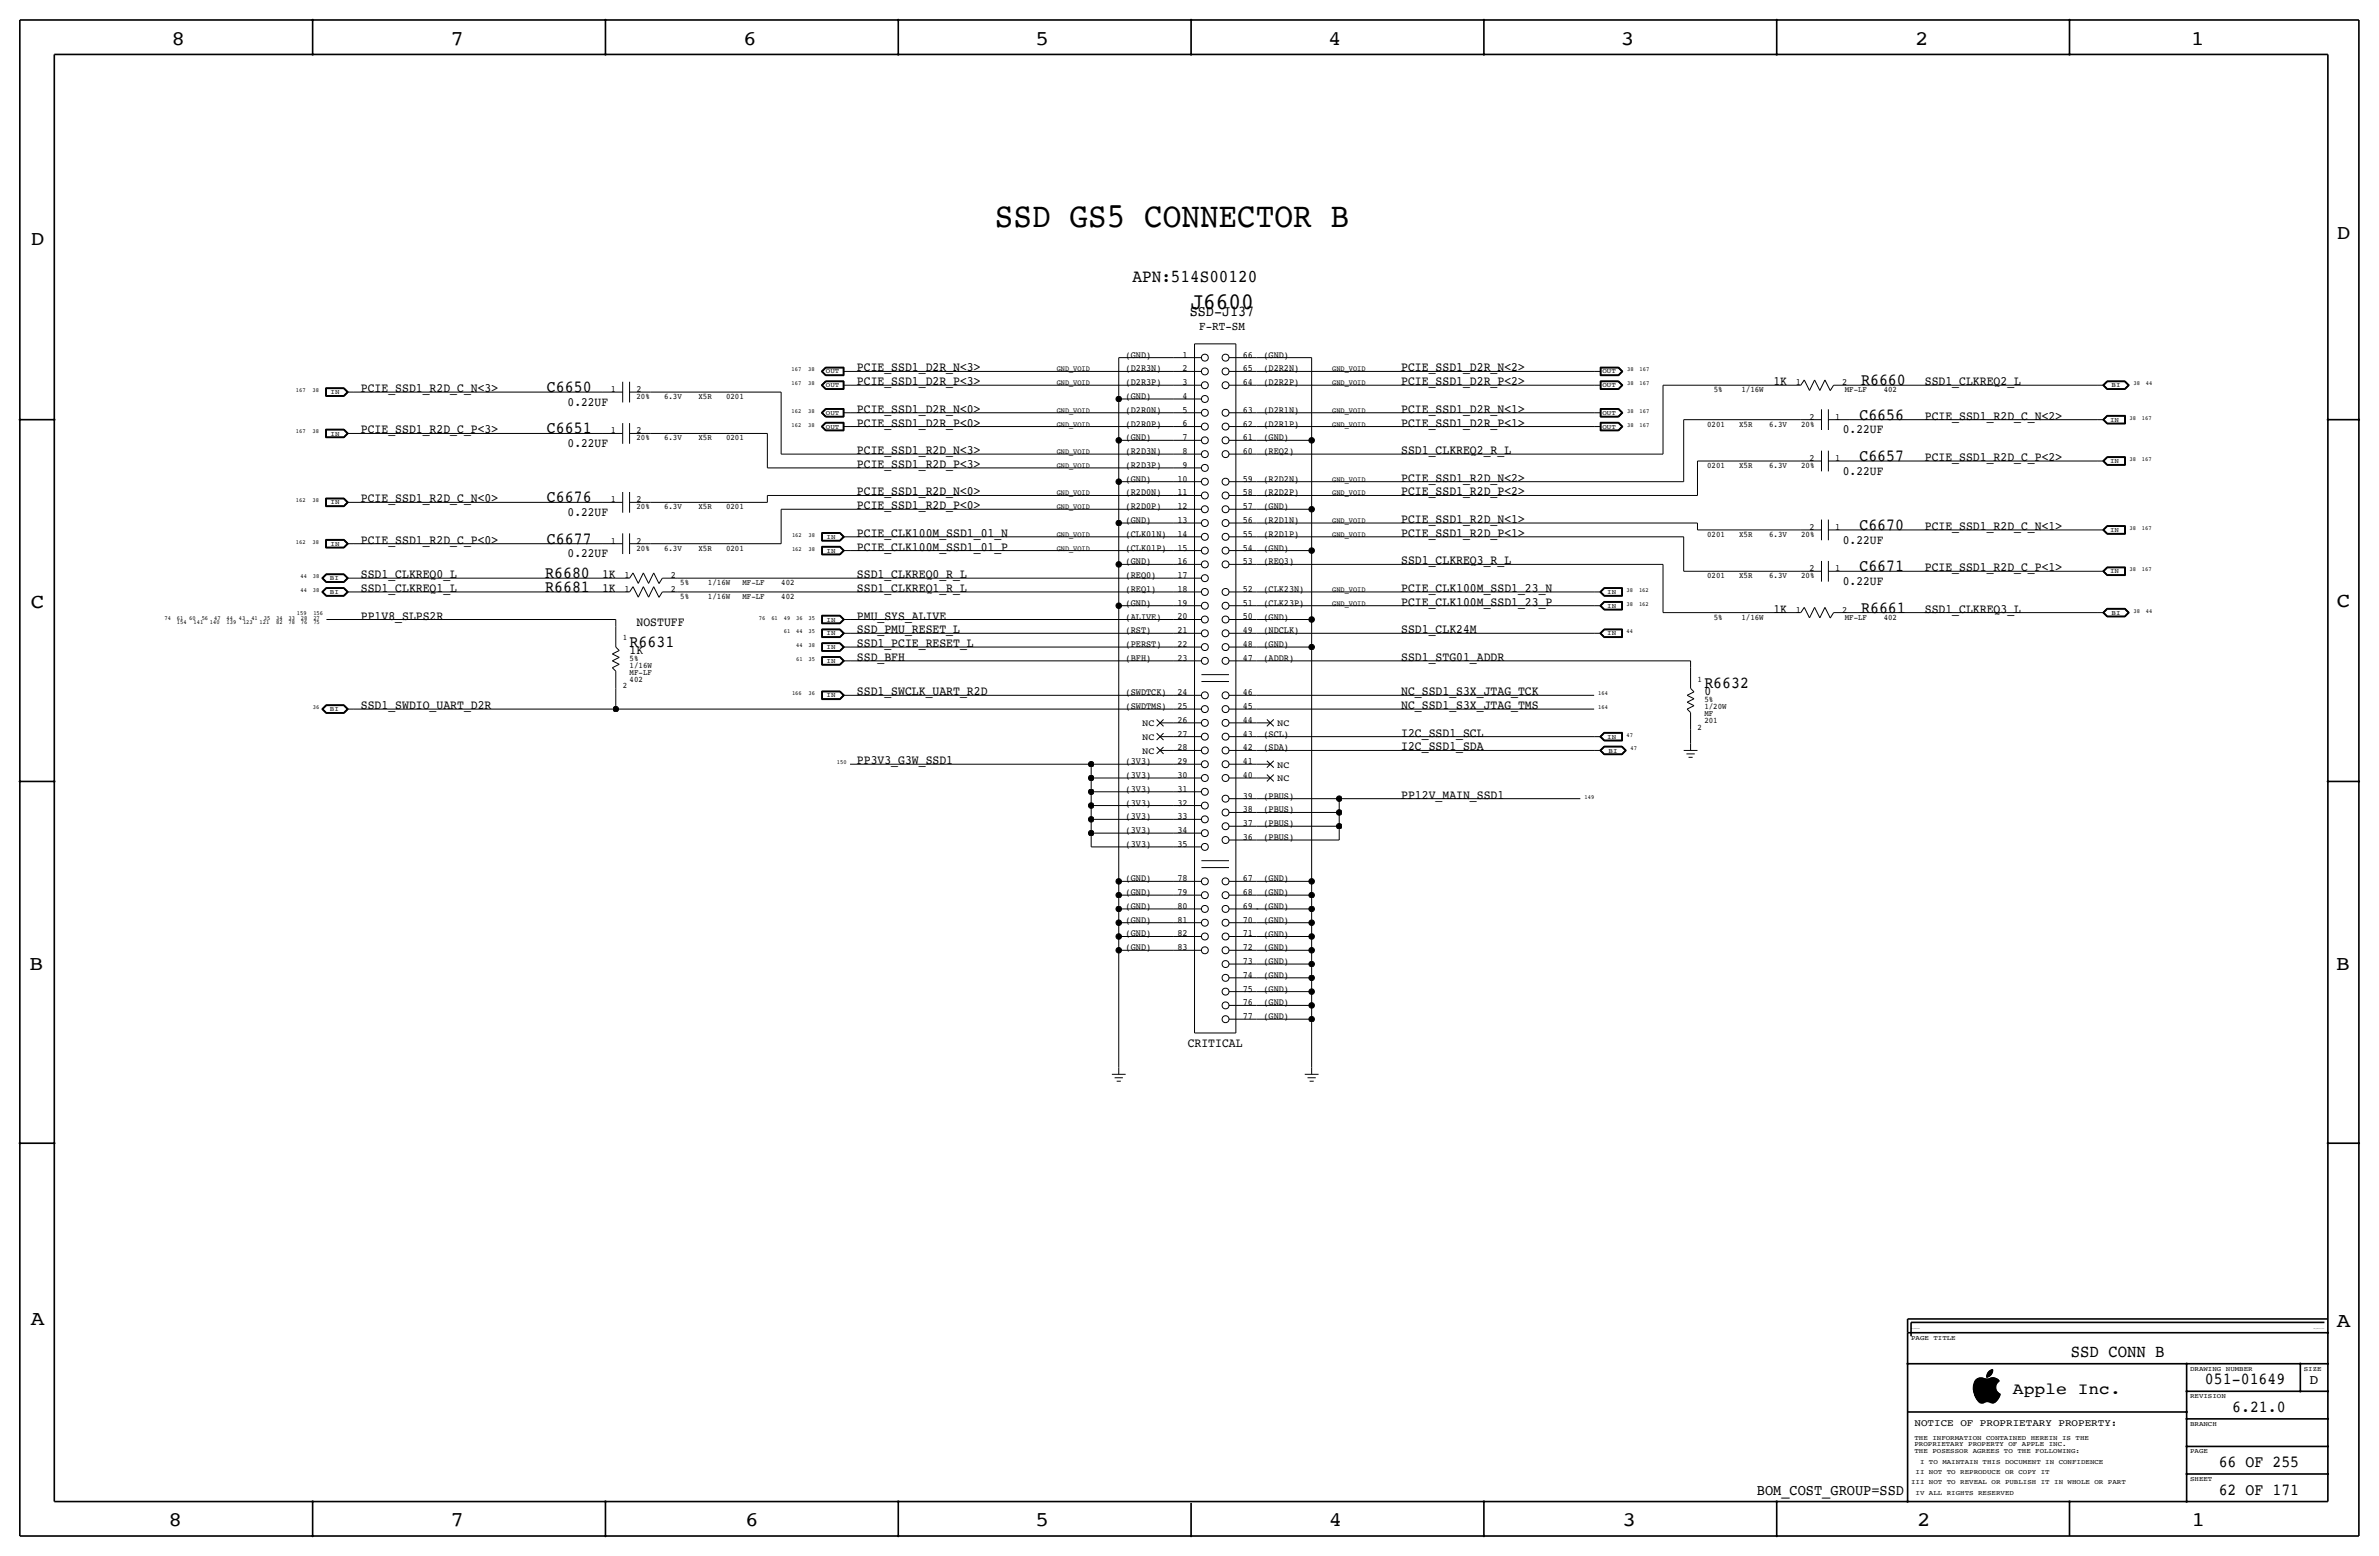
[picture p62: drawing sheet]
<svg xmlns="http://www.w3.org/2000/svg" width="877mm" height="574mm" viewBox="0 0 877 574" stroke-linecap="round" stroke-linejoin="round" font-family="sans-serif">
<defs><g id="words">
<text font-size="12.9" x="366.7" y="83.6">SSD GS5 CONNECTOR B</text>
<text font-size="8.7" x="438.9" y="114">J6600</text>
<g font-size="7.6">
<text x="63.2" y="16.5">8</text>
<text x="166.1" y="16.5">7</text>
<text x="274" y="16.5">6</text>
<text x="381.7" y="16.5">5</text>
<text x="489.7" y="16.5">4</text>
<text x="597.6" y="16.5">3</text>
<text x="706.1" y="16.5">2</text>
<text x="807.7" y="16.5">1</text>
<text x="861.5" y="88.1">D</text>
<text x="11.4" y="90.4">D</text>
<text x="11.4" y="224.3">C</text>
<text x="861.5" y="223.8">C</text>
<text x="10.8" y="357.6">B</text>
<text x="861.3" y="357.4">B</text>
<text x="11.3" y="488.4">A</text>
<text x="861.5" y="489.2">A</text>
<text x="62.2" y="562.6">8</text>
<text x="166" y="562.6">7</text>
<text x="274.8" y="562.6">6</text>
<text x="381.7" y="562.6">5</text>
<text x="489.9" y="562.6">4</text>
<text x="598.1" y="562.6">3</text>
<text x="706.8" y="562.6">2</text>
<text x="807.9" y="562.6">1</text>
</g>
<text font-size="6.6" x="417.5" y="103.9">APN:514S00120</text>
<text font-size="6.5" x="763.4" y="500.1">SSD CONN B</text>
<g font-size="6.2">
<text x="686.1" y="142">R6660</text>
<text x="201.6" y="144.5">C6650</text>
<text x="685.5" y="154.7">C6656</text>
<text x="201.6" y="159.8">C6651</text>
<text x="685.5" y="169.9">C6657</text>
<text x="201.6" y="185.2">C6676</text>
<text x="685.5" y="195.3">C6670</text>
<text x="201.6" y="200.4">C6677</text>
<text x="201" y="213.1">R6680</text>
<text x="685.5" y="210.6">C6671</text>
<text x="201" y="218.2">R6681</text>
<text x="686.1" y="225.8">R6661</text>
<text x="232.1" y="238.5">R6631</text>
<text x="628.3" y="253.7">R6632</text>
<text x="812.9" y="510.3">051-01649</text>
<text x="822.9" y="520.4">6.21.0</text>
<text x="818" y="540.8">66 OF 255</text>
<text x="818" y="550.9">62 OF 171</text>
</g>
<text font-size="6" x="742.1" y="513.9">Apple Inc.</text>
<g font-size="5.6">
<text x="438.6" y="116.6">SSD-J137</text>
<text x="647.7" y="550.9">BOM_COST_GROUP=SSD</text>
</g>
<text font-size="5" x="851.5" y="510.3">D</text>
<g font-size="4.7">
<text x="315.9" y="136.9">PCIE_SSD1_D2R_N&lt;3&gt;</text>
<text x="516.6" y="136.9">PCIE_SSD1_D2R_N&lt;2&gt;</text>
<text x="315.9" y="142">PCIE_SSD1_D2R_P&lt;3&gt;</text>
<text x="516.6" y="142">PCIE_SSD1_D2R_P&lt;2&gt;</text>
<text x="653.8" y="142">1K</text>
<text x="709.6" y="142">SSD1_CLKREQ2_L</text>
<text x="133" y="144.5">PCIE_SSD1_R2D_C_N&lt;3&gt;</text>
<text x="209.2" y="149.6">0.22UF</text>
<text x="315.9" y="152.2">PCIE_SSD1_D2R_N&lt;0&gt;</text>
<text x="516.6" y="152.2">PCIE_SSD1_D2R_N&lt;1&gt;</text>
<text x="709.6" y="154.7">PCIE_SSD1_R2D_C_N&lt;2&gt;</text>
<text x="133" y="159.8">PCIE_SSD1_R2D_C_P&lt;3&gt;</text>
<text x="315.9" y="157.2">PCIE_SSD1_D2R_P&lt;0&gt;</text>
<text x="516.6" y="157.2">PCIE_SSD1_D2R_P&lt;1&gt;</text>
<text x="679.4" y="159.8">0.22UF</text>
<text x="209.2" y="164.8">0.22UF</text>
<text x="315.9" y="167.4">PCIE_SSD1_R2D_N&lt;3&gt;</text>
<text x="516.6" y="167.4">SSD1_CLKREQ2_R_L</text>
<text x="315.9" y="172.5">PCIE_SSD1_R2D_P&lt;3&gt;</text>
<text x="709.6" y="169.9">PCIE_SSD1_R2D_C_P&lt;2&gt;</text>
<text x="516.6" y="177.6">PCIE_SSD1_R2D_N&lt;2&gt;</text>
<text x="679.4" y="175">0.22UF</text>
<text x="133" y="185.2">PCIE_SSD1_R2D_C_N&lt;0&gt;</text>
<text x="315.9" y="182.6">PCIE_SSD1_R2D_N&lt;0&gt;</text>
<text x="516.6" y="182.6">PCIE_SSD1_R2D_P&lt;2&gt;</text>
<text x="209.2" y="190.2">0.22UF</text>
<text x="315.9" y="187.7">PCIE_SSD1_R2D_P&lt;0&gt;</text>
<text x="315.9" y="197.9">PCIE_CLK100M_SSD1_01_N</text>
<text x="516.6" y="197.9">PCIE_SSD1_R2D_P&lt;1&gt;</text>
<text x="516.6" y="192.8">PCIE_SSD1_R2D_N&lt;1&gt;</text>
<text x="709.6" y="195.3">PCIE_SSD1_R2D_C_N&lt;1&gt;</text>
<text x="133" y="200.4">PCIE_SSD1_R2D_C_P&lt;0&gt;</text>
<text x="315.9" y="203">PCIE_CLK100M_SSD1_01_P</text>
<text x="679.4" y="200.4">0.22UF</text>
<text x="209.2" y="205.5">0.22UF</text>
<text x="516.6" y="208">SSD1_CLKREQ3_R_L</text>
<text x="133" y="213.1">SSD1_CLKREQ0_L</text>
<text x="222" y="213.1">1K</text>
<text x="315.9" y="213.1">SSD1_CLKREQ0_R_L</text>
<text x="679.4" y="215.6">0.22UF</text>
<text x="709.6" y="210.6">PCIE_SSD1_R2D_C_P&lt;1&gt;</text>
<text x="133" y="218.2">SSD1_CLKREQ1_L</text>
<text x="222" y="218.2">1K</text>
<text x="315.9" y="218.2">SSD1_CLKREQ1_R_L</text>
<text x="516.6" y="218.2">PCIE_CLK100M_SSD1_23_N</text>
<text x="516.6" y="223.3">PCIE_CLK100M_SSD1_23_P</text>
<text x="653.8" y="225.8">1K</text>
<text x="709.6" y="225.8">SSD1_CLKREQ3_L</text>
<text x="133" y="228.4">PP1V8_SLPS2R</text>
<text x="234.7" y="230.9">NOSTUFF</text>
<text x="315.9" y="233.4">SSD_PMU_RESET_L</text>
<text x="315.9" y="228.4">PMU_SYS_ALIVE</text>
<text x="516.6" y="233.4">SSD1_CLK24M</text>
<text x="315.9" y="238.5">SSD1_PCIE_RESET_L</text>
<text x="232.1" y="241">1K</text>
<text x="315.9" y="243.6">SSD_BFH</text>
<text x="516.6" y="243.6">SSD1_STG01_ADDR</text>
<text x="315.9" y="256.3">SSD1_SWCLK_UART_R2D</text>
<text x="516.6" y="256.3">NC_SSD1_S3X_JTAG_TCK</text>
<text x="628.3" y="256.3">0</text>
<text x="133" y="261.4">SSD1_SWDIO_UART_D2R</text>
<text x="516.6" y="261.4">NC_SSD1_S3X_JTAG_TMS</text>
<text x="516.6" y="271.5">I2C_SSD1_SCL</text>
<text x="315.9" y="281.7">PP3V3_G3W_SSD1</text>
<text x="516.6" y="276.6">I2C_SSD1_SDA</text>
<text x="516.6" y="294.4">PP12V_MAIN_SSD1</text>
<text x="437.9" y="385.8">CRITICAL</text>
</g>
<text font-size="4.5" x="442.1" y="121.7">F-RT-SM</text>
<text font-size="3.7" x="705.8" y="525.5">NOTICE OF PROPRIETARY PROPERTY:</text>
<g font-size="3.5">
<text x="415" y="131.8">(GND)</text>
<text x="436" y="131.8">1</text>
<text x="458.2" y="131.8">66</text>
<text x="465.8" y="131.8">(GND)</text>
<text x="415" y="136.9">(D2R3N)</text>
<text x="436" y="136.9">2</text>
<text x="458.2" y="136.9">65</text>
<text x="465.8" y="136.9">(D2R2N)</text>
<text x="415" y="142">(D2R3P)</text>
<text x="436" y="142">3</text>
<text x="458.2" y="142">64</text>
<text x="465.8" y="142">(D2R2P)</text>
<text x="662" y="142">1</text>
<text x="679.1" y="142">2</text>
<text x="225.1" y="144.5">1</text>
<text x="234.6" y="144.5">2</text>
<text x="415" y="147.1">(GND)</text>
<text x="436" y="147">4</text>
<text x="415" y="152.2">(D2R0N)</text>
<text x="436" y="152.1">5</text>
<text x="458.2" y="152.1">63</text>
<text x="465.8" y="152.1">(D2R1N)</text>
<text x="667.1" y="154.7">2</text>
<text x="676.6" y="154.7">1</text>
<text x="225.1" y="159.8">1</text>
<text x="234.6" y="159.8">2</text>
<text x="415" y="157.2">(D2R0P)</text>
<text x="436" y="157.2">6</text>
<text x="458.2" y="157.2">62</text>
<text x="465.8" y="157.2">(D2R1P)</text>
<text x="415" y="162.3">(GND)</text>
<text x="415" y="167.4">(R2D3N)</text>
<text x="436" y="167.4">8</text>
<text x="436" y="162.3">7</text>
<text x="458.2" y="162.3">61</text>
<text x="458.2" y="167.4">60</text>
<text x="465.8" y="162.3">(GND)</text>
<text x="465.8" y="167.4">(REQ2)</text>
<text x="415" y="172.5">(R2D3P)</text>
<text x="436" y="172.4">9</text>
<text x="667.1" y="169.9">2</text>
<text x="676.6" y="169.9">1</text>
<text x="415" y="177.6">(GND)</text>
<text x="434.1" y="177.5">10</text>
<text x="458.2" y="177.5">59</text>
<text x="465.8" y="177.5">(R2D2N)</text>
<text x="225.1" y="185.2">1</text>
<text x="234.6" y="185.2">2</text>
<text x="415" y="182.6">(R2D0N)</text>
<text x="434.1" y="182.6">11</text>
<text x="458.2" y="182.6">58</text>
<text x="465.8" y="182.6">(R2D2P)</text>
<text x="415" y="187.7">(R2D0P)</text>
<text x="434.1" y="187.7">12</text>
<text x="458.2" y="187.7">57</text>
<text x="465.8" y="187.7">(GND)</text>
<text x="415" y="192.8">(GND)</text>
<text x="415" y="197.9">(CLK01N)</text>
<text x="434.1" y="197.8">14</text>
<text x="434.1" y="192.8">13</text>
<text x="458.2" y="192.8">56</text>
<text x="458.2" y="197.9">55</text>
<text x="465.8" y="192.8">(R2D1N)</text>
<text x="465.8" y="197.9">(R2D1P)</text>
<text x="667.1" y="195.3">2</text>
<text x="676.6" y="195.3">1</text>
<text x="225.1" y="200.4">1</text>
<text x="234.6" y="200.4">2</text>
<text x="415" y="203">(CLK01P)</text>
<text x="434.1" y="202.9">15</text>
<text x="458.2" y="202.9">54</text>
<text x="465.8" y="202.9">(GND)</text>
<text x="415" y="208">(GND)</text>
<text x="434.1" y="208">16</text>
<text x="458.2" y="208">53</text>
<text x="465.8" y="208">(REQ3)</text>
<text x="230.2" y="213.1">1</text>
<text x="247.3" y="213.1">2</text>
<text x="415" y="213.1">(REQ0)</text>
<text x="434.1" y="213.1">17</text>
<text x="667.1" y="210.6">2</text>
<text x="676.6" y="210.6">1</text>
<text x="230.2" y="218.2">1</text>
<text x="247.3" y="218.2">2</text>
<text x="415" y="218.2">(REQ1)</text>
<text x="434.1" y="218.2">18</text>
<text x="458.2" y="218.2">52</text>
<text x="465.8" y="218.2">(CLK23N)</text>
<text x="415" y="223.3">(GND)</text>
<text x="434.1" y="223.3">19</text>
<text x="458.2" y="223.3">51</text>
<text x="465.8" y="223.3">(CLK23P)</text>
<text x="662" y="225.8">1</text>
<text x="679.1" y="225.8">2</text>
<text x="415" y="233.4">(RST)</text>
<text x="415" y="228.4">(ALIVE)</text>
<text x="434.1" y="233.4">21</text>
<text x="434.1" y="228.3">20</text>
<text x="458.2" y="228.3">50</text>
<text x="458.2" y="233.4">49</text>
<text x="465.8" y="228.3">(GND)</text>
<text x="465.8" y="233.4">(NDCLK)</text>
<text x="415" y="238.5">(PERST)</text>
<text x="434.1" y="238.5">22</text>
<text x="458.2" y="238.5">48</text>
<text x="465.8" y="238.5">(GND)</text>
<text x="415" y="243.6">(BFH)</text>
<text x="434.1" y="243.6">23</text>
<text x="458.2" y="243.6">47</text>
<text x="465.8" y="243.6">(ADDR)</text>
<text x="415" y="256.3">(SWDTCK)</text>
<text x="434.1" y="256.3">24</text>
<text x="458.2" y="256.3">46</text>
<text x="415" y="261.4">(SWDTMS)</text>
<text x="434.1" y="261.4">25</text>
<text x="458.2" y="261.4">45</text>
<text x="421.1" y="267.7">NC</text>
<text x="434.1" y="266.4">26</text>
<text x="458.2" y="266.4">44</text>
<text x="470.9" y="267.7">NC</text>
<text x="421.1" y="272.8">NC</text>
<text x="434.1" y="271.5">27</text>
<text x="458.2" y="271.5">43</text>
<text x="465.8" y="271.5">(SCL)</text>
<text x="415" y="281.7">(3V3)</text>
<text x="421.1" y="277.9">NC</text>
<text x="434.1" y="281.7">29</text>
<text x="434.1" y="276.6">28</text>
<text x="458.2" y="276.6">42</text>
<text x="458.2" y="281.7">41</text>
<text x="465.8" y="276.6">(SDA)</text>
<text x="415" y="286.8">(3V3)</text>
<text x="434.1" y="286.8">30</text>
<text x="458.2" y="286.8">40</text>
<text x="470.9" y="283">NC</text>
<text x="415" y="291.8">(3V3)</text>
<text x="434.1" y="291.9">31</text>
<text x="470.9" y="288">NC</text>
<text x="415" y="296.9">(3V3)</text>
<text x="434.1" y="296.9">32</text>
<text x="458.2" y="294.4">39</text>
<text x="458.2" y="299.5">38</text>
<text x="465.8" y="299.5">(PBUS)</text>
<text x="465.8" y="294.4">(PBUS)</text>
<text x="415" y="302">(3V3)</text>
<text x="434.1" y="302">33</text>
<text x="458.2" y="304.6">37</text>
<text x="465.8" y="304.6">(PBUS)</text>
<text x="415" y="307.1">(3V3)</text>
<text x="434.1" y="307.1">34</text>
<text x="458.2" y="309.6">36</text>
<text x="465.8" y="309.6">(PBUS)</text>
<text x="415" y="312.2">(3V3)</text>
<text x="434.1" y="312.2">35</text>
<text x="415" y="329.9">(GND)</text>
<text x="415" y="324.9">(GND)</text>
<text x="434.1" y="329.9">79</text>
<text x="434.1" y="324.9">78</text>
<text x="458.2" y="329.9">68</text>
<text x="458.2" y="324.8">67</text>
<text x="465.8" y="324.9">(GND)</text>
<text x="465.8" y="330">(GND)</text>
<text x="415" y="335">(GND)</text>
<text x="434.1" y="335">80</text>
<text x="458.2" y="335">69</text>
<text x="465.8" y="335">(GND)</text>
<text x="415" y="340.1">(GND)</text>
<text x="434.1" y="340.1">81</text>
<text x="458.2" y="340.1">70</text>
<text x="465.8" y="340.1">(GND)</text>
<text x="415" y="345.2">(GND)</text>
<text x="434.1" y="345.2">82</text>
<text x="458.2" y="345.2">71</text>
<text x="465.8" y="345.2">(GND)</text>
<text x="415" y="350.3">(GND)</text>
<text x="434.1" y="350.3">83</text>
<text x="458.2" y="350.3">72</text>
<text x="465.8" y="350.3">(GND)</text>
<text x="458.2" y="355.3">73</text>
<text x="465.8" y="355.4">(GND)</text>
<text x="458.2" y="365.5">75</text>
<text x="458.2" y="360.4">74</text>
<text x="465.8" y="365.5">(GND)</text>
<text x="465.8" y="360.4">(GND)</text>
<text x="458.2" y="370.6">76</text>
<text x="465.8" y="370.6">(GND)</text>
<text x="458.2" y="375.7">77</text>
<text x="465.8" y="375.7">(GND)</text>
</g>
<g font-size="3.1">
<text x="234.6" y="147.1">20%</text>
<text x="244.8" y="147.1">6.3V</text>
<text x="257.5" y="147.1">X5R</text>
<text x="267.7" y="147.1">0201</text>
<text x="631.8" y="144.5">5%</text>
<text x="642" y="144.5">1/16W</text>
<text x="680.1" y="144.5">MF-LF</text>
<text x="694.5" y="144.5">402</text>
<text x="629.4" y="157.2">0201</text>
<text x="641.2" y="157.2">X5R</text>
<text x="652.2" y="157.2">6.3V</text>
<text x="664" y="157.2">20%</text>
<text x="234.6" y="162.3">20%</text>
<text x="244.8" y="162.3">6.3V</text>
<text x="257.5" y="162.3">X5R</text>
<text x="267.7" y="162.3">0201</text>
<text x="629.4" y="172.5">0201</text>
<text x="641.2" y="172.5">X5R</text>
<text x="652.2" y="172.5">6.3V</text>
<text x="664" y="172.5">20%</text>
<text x="234.6" y="187.7">20%</text>
<text x="244.8" y="187.7">6.3V</text>
<text x="257.5" y="187.7">X5R</text>
<text x="267.7" y="187.7">0201</text>
<text x="629.4" y="197.9">0201</text>
<text x="641.2" y="197.9">X5R</text>
<text x="652.2" y="197.9">6.3V</text>
<text x="664" y="197.9">20%</text>
<text x="234.6" y="202.9">20%</text>
<text x="244.8" y="202.9">6.3V</text>
<text x="257.5" y="202.9">X5R</text>
<text x="267.7" y="202.9">0201</text>
<text x="250.8" y="215.6">5%</text>
<text x="261" y="215.6">1/16W</text>
<text x="273.7" y="215.6">MF-LF</text>
<text x="288.1" y="215.6">402</text>
<text x="629.4" y="213.1">0201</text>
<text x="641.2" y="213.1">X5R</text>
<text x="652.2" y="213.1">6.3V</text>
<text x="664" y="213.1">20%</text>
<text x="250.8" y="220.7">5%</text>
<text x="261" y="220.7">1/16W</text>
<text x="273.7" y="220.7">MF-LF</text>
<text x="288.1" y="220.7">402</text>
<text x="631.8" y="228.3">5%</text>
<text x="642" y="228.3">1/16W</text>
<text x="680.1" y="228.3">MF-LF</text>
<text x="694.4" y="228.3">402</text>
<text x="229.6" y="236">1</text>
<text x="232.1" y="243.6">5%</text>
<text x="232.1" y="246.1">1/16W</text>
<text x="232.1" y="248.7">MF-LF</text>
<text x="232.1" y="251.2">402</text>
<text x="625.8" y="251.2">1</text>
<text x="229.6" y="253.7">2</text>
<text x="628.3" y="258.8">5%</text>
<text x="628.3" y="261.4">1/20W</text>
<text x="628.3" y="263.9">MF</text>
<text x="625.8" y="269">2</text>
<text x="628.3" y="266.4">201</text>
</g>
<g font-size="2.9">
<text x="389.6" y="136.9">GND_VOID</text>
<text x="491.2" y="136.9">GND_VOID</text>
<text x="389.6" y="142">GND_VOID</text>
<text x="491.2" y="142">GND_VOID</text>
<text x="389.6" y="152.1">GND_VOID</text>
<text x="491.2" y="152.1">GND_VOID</text>
<text x="389.6" y="157.2">GND_VOID</text>
<text x="491.2" y="157.2">GND_VOID</text>
<text x="389.6" y="167.4">GND_VOID</text>
<text x="389.6" y="172.5">GND_VOID</text>
<text x="491.2" y="177.5">GND_VOID</text>
<text x="389.6" y="182.6">GND_VOID</text>
<text x="491.2" y="182.6">GND_VOID</text>
<text x="389.6" y="187.7">GND_VOID</text>
<text x="389.6" y="197.9">GND_VOID</text>
<text x="491.2" y="192.8">GND_VOID</text>
<text x="491.2" y="197.9">GND_VOID</text>
<text x="389.6" y="202.9">GND_VOID</text>
<text x="491.2" y="218.2">GND_VOID</text>
<text x="491.2" y="223.3">GND_VOID</text>
</g>
<g font-size="2.5">
<text x="304.5" y="137.7">OUT</text>
<text x="590.8" y="137.7">OUT</text>
<text x="304.5" y="142.7">OUT</text>
<text x="590.8" y="142.7">OUT</text>
<text x="778.5" y="142.7">BI</text>
<text x="121.9" y="145.3">IN</text>
<text x="304.5" y="152.9">OUT</text>
<text x="590.8" y="152.9">OUT</text>
<text x="778" y="155.4">IN</text>
<text x="121.9" y="160.5">IN</text>
<text x="304.5" y="158">OUT</text>
<text x="590.8" y="158">OUT</text>
<text x="778" y="170.7">IN</text>
<text x="121.9" y="185.9">IN</text>
<text x="778" y="196.1">IN</text>
<text x="121.9" y="201.2">IN</text>
<text x="304.7" y="203.7">IN</text>
<text x="304.7" y="198.6">IN</text>
<text x="121.6" y="213.9">BI</text>
<text x="778" y="211.3">IN</text>
<text x="121.6" y="218.9">BI</text>
<text x="592.5" y="218.9">IN</text>
<text x="592.5" y="224">IN</text>
<text x="778.5" y="226.6">BI</text>
<text x="304.7" y="229.1">IN</text>
<text x="304.7" y="239.3">IN</text>
<text x="304.7" y="234.2">IN</text>
<text x="592.5" y="234.2">IN</text>
<text x="304.7" y="244.3">IN</text>
<text x="304.7" y="257">IN</text>
<text x="121.6" y="262.1">BI</text>
<text x="592.5" y="272.3">IN</text>
<text x="593" y="277.4">BI</text>
<text x="704.5" y="493.8">PAGE TITLE</text>
<text x="807.4" y="505.2">DRAWING NUMBER</text>
<text x="849.3" y="505.2">SIZE</text>
<text x="807.4" y="515.4">REVISION</text>
<text x="807.4" y="525.5">BRANCH</text>
<text x="705.8" y="533.1">PROPRIETARY PROPERTY OF APPLE INC.</text>
<text x="705.8" y="530.6">THE INFORMATION CONTAINED HEREIN IS THE</text>
<text x="705.8" y="535.7">THE POSESSOR AGREES TO THE FOLLOWING:</text>
<text x="707.8" y="539.5">I TO MAINTAIN THIS DOCUMENT IN CONFIDENCE</text>
<text x="807.4" y="535.7">PAGE</text>
<text x="706.2" y="543.3">II NOT TO REPRODUCE OR COPY IT</text>
<text x="807.4" y="545.8">SHEET</text>
<text x="704.5" y="547.1">III NOT TO REVEAL OR PUBLISH IT IN WHOLE OR PART</text>
<text x="706.2" y="550.9">IV ALL RIGHTS RESERVED</text>
</g>
<g font-size="2.3">
<text x="291.8" y="136.9">167</text>
<text x="297.9" y="136.9">38</text>
<text x="599.8" y="136.9">38</text>
<text x="604.4" y="136.9">167</text>
<text x="291.8" y="142">167</text>
<text x="297.9" y="142">38</text>
<text x="599.8" y="142">38</text>
<text x="604.4" y="142">167</text>
<text x="786.5" y="142">38</text>
<text x="791.1" y="142">44</text>
<text x="109.1" y="144.5">167</text>
<text x="115.2" y="144.5">38</text>
<text x="291.8" y="152.1">162</text>
<text x="297.9" y="152.1">38</text>
<text x="599.8" y="152.1">38</text>
<text x="604.4" y="152.1">167</text>
<text x="785.1" y="154.7">38</text>
<text x="789.7" y="154.7">167</text>
<text x="109.1" y="159.8">167</text>
<text x="115.2" y="159.8">38</text>
<text x="291.8" y="157.2">162</text>
<text x="297.9" y="157.2">38</text>
<text x="599.8" y="157.2">38</text>
<text x="604.4" y="157.2">167</text>
<text x="785.1" y="169.9">38</text>
<text x="789.7" y="169.9">167</text>
<text x="109.1" y="185.2">162</text>
<text x="115.2" y="185.2">38</text>
<text x="292" y="197.9">162</text>
<text x="298.1" y="197.9">38</text>
<text x="785.1" y="195.3">38</text>
<text x="789.7" y="195.3">167</text>
<text x="109.1" y="200.4">162</text>
<text x="115.2" y="200.4">38</text>
<text x="292" y="202.9">162</text>
<text x="298.1" y="202.9">38</text>
<text x="110.7" y="213.1">44</text>
<text x="115.3" y="213.1">38</text>
<text x="785.1" y="210.6">38</text>
<text x="789.7" y="210.6">167</text>
<text x="110.7" y="218.2">44</text>
<text x="115.3" y="218.2">38</text>
<text x="599.7" y="218.2">38</text>
<text x="604.3" y="218.2">162</text>
<text x="109.4" y="226.5">159</text>
<text x="115.5" y="226.5">156</text>
<text x="599.7" y="223.3">38</text>
<text x="604.3" y="223.3">162</text>
<text x="786.5" y="225.8">38</text>
<text x="791.1" y="225.8">44</text>
<text x="60.7" y="228.3">74</text>
<text x="65.2" y="228.3">61</text>
<text x="65.2" y="230.2">154</text>
<text x="69.8" y="228.3">60</text>
<text x="71.3" y="230.2">141</text>
<text x="74.4" y="228.3">56</text>
<text x="77.4" y="230.2">140</text>
<text x="78.9" y="228.3">47</text>
<text x="83.5" y="230.2">139</text>
<text x="83.5" y="228.3">44</text>
<text x="88.1" y="228.3">43</text>
<text x="89.6" y="230.2">123</text>
<text x="92.7" y="228.3">41</text>
<text x="95.7" y="230.2">121</text>
<text x="97.2" y="228.3">35</text>
<text x="101.8" y="230.2">82</text>
<text x="101.8" y="228.3">34</text>
<text x="106.4" y="230.2">78</text>
<text x="106.4" y="228.3">33</text>
<text x="110.9" y="230.2">76</text>
<text x="111" y="228.3">28</text>
<text x="115.5" y="230.2">75</text>
<text x="115.5" y="228.3">27</text>
<text x="279.8" y="228.3">76</text>
<text x="284.4" y="228.3">61</text>
<text x="288.9" y="233.4">61</text>
<text x="289" y="228.3">49</text>
<text x="293.5" y="233.4">44</text>
<text x="293.5" y="228.3">36</text>
<text x="298.1" y="233.4">35</text>
<text x="298.1" y="228.3">35</text>
<text x="599.7" y="233.4">44</text>
<text x="293.5" y="238.5">44</text>
<text x="298.1" y="238.5">38</text>
<text x="293.5" y="243.6">61</text>
<text x="298.1" y="243.6">35</text>
<text x="292" y="256.3">166</text>
<text x="298.1" y="256.3">36</text>
<text x="589.2" y="256.3">164</text>
<text x="115.3" y="261.4">36</text>
<text x="589.2" y="261.4">164</text>
<text x="599.7" y="271.5">47</text>
<text x="308.5" y="281.7">150</text>
<text x="601.1" y="276.6">47</text>
<text x="584.2" y="294.4">149</text>
</g>
<g font-size=".4">
<text x="704.5" y="490">SYNC_MASTER=AMAN</text>
<text x="852.9" y="490">SYNC_DATE=02/10/2017</text>
</g>
</g></defs>
<g fill="none" stroke="#000" stroke-width=".37">
<path d="M302.8 136.9l1.5 1.6zM302.8 136.9l1.5-1.6zM302.9 136.9l1.5-1.5zM302.9 136.9l1.5 1.5zM303.1 136.9l1.3-1.4zM303.1 136.9l1.3 1.4zM303.2 136.9l1.3 1.3zM304.3 135.3h6.8zM304.3 138.5h6.8zM304.4 138.4h6.6zM304.4 135.4h6.6zM304.4 135.5h6.5z"/>
<path d="M304.4 138.3h6.5zM304.5 135.6h6.3zM304.5 138.2h6.3zM304.5 135.6l-1.3 1.3zM310.8 135.6v2.6zM310.8 136.9h2.6zM310.9 135.5v2.8zM311 135.4v3zM311.1 135.3v3.2zM313.4 136.9h119.4zM412.4 131.8v15.3zM412.4 131.8h20.4z"/>
<path d="M432.8 136.9h10.1zM432.8 131.8h10.1zM440.4 126.7h15.2zM440.4 126.7v254zM453.1 131.8h10.1zM453.1 136.9h10.1zM455.6 126.7v254zM463.2 136.9h124.5zM463.2 131.8h20.4zM483.6 131.8v30.5zM587.7 136.9h2.5zM589.9 138.5h6.8z"/>
<path d="M589.9 135.3v3.2zM589.9 135.3h6.8zM590 135.4h6.7zM590 135.4v3zM590 138.4h6.7zM590.1 135.5v2.8zM590.1 138.3h6.5zM590.1 135.5h6.5zM590.2 135.6h6.4zM590.2 135.6v2.6zM590.2 138.2h6.4zM596.6 135.6l1.3 1.3z"/>
<path d="M596.6 138.2l1.3-1.3zM596.6 135.5l1.4 1.4zM596.6 138.3l1.4-1.4zM596.7 138.4l1.5-1.5zM596.7 135.4l1.5 1.5zM596.7 135.3l1.6 1.6zM596.7 138.5l1.6-1.6zM120 158.2h6.8zM120 143h6.8zM120 158.2v3.1zM120 143v3.1zM120 146.1h6.8z"/>
<path d="M120.1 158.3v2.9zM120.1 143.1v2.9zM120.1 146h6.7zM120.1 158.3h6.7zM120.1 143.1h6.7zM120.2 158.4v2.7zM120.2 143.2v2.7zM120.2 145.9h6.5zM120.2 158.4h6.5zM120.2 143.2h6.5zM120.3 158.5h6.4zM120.3 158.5v2.5z"/>
<path d="M120.3 143.3h6.4zM120.3 143.3v2.5zM120.3 145.8h6.4zM126.7 145.8l1.3-1.3zM126.7 158.5l1.3 1.3zM126.7 143.3l1.3 1.2zM126.7 145.9l1.4-1.4zM126.7 158.4l1.4 1.4zM126.7 143.2l1.4 1.3zM126.8 158.3l1.5 1.5zM126.8 143.1l1.5 1.4zM126.8 146l1.5-1.5z"/>
<path d="M126.8 146.1l1.6-1.6zM126.8 158.2l1.6 1.6zM126.8 143l1.6 1.5zM128 159.8h2.5zM128 144.5h2.5zM130.5 144.5h91.4zM130.5 159.8h91.4zM221.9 159.8h7.7zM221.9 144.5h7.7zM229.6 156v7.6zM229.6 140.7v7.6zM232.1 156v7.6z"/>
<path d="M232.1 140.7v7.6zM232.1 159.8h7.6zM232.1 144.5h7.6zM239.7 159.8h43.2zM239.7 144.5h48.3zM282.9 159.8v12.7zM288 144.5v22.9zM302.8 157.2l1.5 1.6zM302.8 152.1l1.5 1.6zM302.8 142l1.5 1.6zM302.8 157.2l1.5-1.5zM302.8 152.1l1.5-1.5z"/>
<path d="M302.8 142l1.5-1.6zM302.9 157.2l1.5-1.4zM302.9 152.1l1.5-1.4zM302.9 142l1.5-1.5zM302.9 157.2l1.5 1.5zM302.9 152.1l1.5 1.5zM302.9 142l1.5 1.5zM303.1 157.2l1.3-1.3zM303.1 152.1l1.3-1.3zM303.1 142l1.3-1.4zM303.1 157.2l1.3 1.4zM303.1 152.1l1.3 1.4z"/>
<path d="M303.1 142l1.3 1.4zM303.2 157.2l1.3 1.3zM303.2 152.1l1.3 1.3zM303.2 142l1.3 1.3zM303.2 157.2l1.3-1.2zM303.2 142l1.3-1.3zM304.3 155.7h6.8zM304.3 150.6h6.8zM304.3 140.4h6.8zM304.3 158.8h6.8zM304.3 153.7h6.8zM304.3 143.6h6.8z"/>
<path d="M304.4 158.7h6.6zM304.4 153.6h6.6zM304.4 143.5h6.6zM304.4 155.8h6.6zM304.4 150.7h6.6zM304.4 140.5h6.6zM304.4 155.9h6.5zM304.4 150.8h6.5zM304.4 140.6h6.5zM304.4 158.6h6.5zM304.4 153.5h6.5zM304.4 143.4h6.5z"/>
<path d="M304.5 156h6.3zM304.5 158.5h6.3zM304.5 150.9h6.3zM304.5 153.4h6.3zM304.5 140.7h6.3zM304.5 143.3h6.3zM304.5 150.9l-1.3 1.2zM310.8 156v2.5zM310.8 150.9v2.5zM310.8 140.7v2.6zM310.8 157.2h2.6zM310.8 152.1h2.6z"/>
<path d="M310.8 142h2.6zM310.9 155.9v2.7zM310.9 150.8v2.7zM310.9 140.6v2.8zM311 155.8v2.9zM311 150.7v2.9zM311 140.5v3zM311.1 155.7v3.1zM311.1 150.6v3.1zM311.1 140.4v3.2zM313.4 142h119.4zM313.4 152.1h119.4z"/>
<path d="M313.4 157.2h119.4zM412.4 147.1h20.4zM412.4 147.1v15.2zM432.8 142h10.1zM432.8 147.1h10.1zM432.8 152.1h10.1zM432.8 157.2h10.1zM453.1 142h10.1zM453.1 152.1h10.1zM453.1 157.2h10.1zM463.2 142h124.5zM463.2 152.1h124.5z"/>
<path d="M463.2 157.2h124.5zM587.7 157.2h2.5zM587.7 152.1h2.5zM587.7 142h2.5zM589.9 158.8h6.8zM589.9 155.7v3.1zM589.9 153.7h6.8zM589.9 150.6v3.1zM589.9 143.6h6.8zM589.9 140.4v3.2zM589.9 155.7h6.8zM589.9 150.6h6.8z"/>
<path d="M589.9 140.4h6.8zM590 155.8h6.7zM590 150.7h6.7zM590 140.5h6.7zM590 155.8v2.9zM590 158.7h6.7zM590 150.7v2.9zM590 153.6h6.7zM590 140.5v3zM590 143.5h6.7zM590.1 155.9v2.7zM590.1 158.6h6.5z"/>
<path d="M590.1 150.8v2.7zM590.1 153.5h6.5zM590.1 140.6v2.8zM590.1 143.4h6.5zM590.1 155.9h6.5zM590.1 150.8h6.5zM590.1 140.6h6.5zM590.2 156h6.4zM590.2 156v2.5zM590.2 158.5h6.4zM590.2 150.9h6.4zM590.2 150.9v2.5z"/>
<path d="M590.2 153.4h6.4zM590.2 140.7h6.4zM590.2 140.7v2.6zM590.2 143.3h6.4zM596.6 156l1.3 1.2zM596.6 150.9l1.3 1.2zM596.6 140.7l1.3 1.3zM596.6 158.5l1.3-1.3zM596.6 153.4l1.3-1.3zM596.6 143.3l1.3-1.3zM596.6 155.9l1.4 1.3zM596.6 150.8l1.4 1.3z"/>
<path d="M596.6 140.6l1.4 1.4zM596.6 158.6l1.4-1.4zM596.6 153.5l1.4-1.4zM596.6 143.4l1.4-1.4zM596.7 158.7l1.5-1.5zM596.7 153.6l1.5-1.5zM596.7 143.5l1.5-1.5zM596.7 155.8l1.5 1.4zM596.7 150.7l1.5 1.4zM596.7 140.5l1.5 1.5zM596.7 155.7l1.6 1.5zM596.7 150.6l1.6 1.5z"/>
<path d="M596.7 140.4l1.6 1.6zM596.7 158.8l1.6-1.6zM596.7 153.7l1.6-1.6zM598.3 142l-1.6 1.6zM613.1 142h45.7zM613.1 142v25.4zM620.7 154.7v22.8zM620.7 154.7h43.2zM658.8 142h5.1zM663.9 154.7h7.6zM665.2 140.1l1.9 3.8zM665.2 140.1l-1.3 1.9z"/>
<path d="M669 140.1l-1.9 3.8zM669 140.1l1.9 3.8zM671.5 150.9v7.6zM672.8 140.1l-1.9 3.8zM672.8 140.1l1.9 3.8zM674.1 150.9v7.6zM674.1 154.7h7.6zM676 142h5.7zM676 142l-1.3 2zM681.7 142h91.4zM681.7 154.7h91.4zM773.1 142h2.6z"/>
<path d="M773.1 154.7h2.6zM775.2 142l1.6-1.6zM775.2 154.7l1.6-1.6zM775.2 142l1.6 1.6zM775.2 154.7l1.6 1.6zM775.4 142l1.4-1.5zM775.4 154.7l1.4-1.5zM775.4 142l1.4 1.5zM775.4 154.7l1.4 1.5zM775.5 142l1.4 1.4zM775.5 154.7l1.4 1.4zM775.5 142l1.4-1.4z"/>
<path d="M775.5 154.7l1.4-1.4zM775.7 142l1.2 1.3zM775.7 154.7l1.2 1.3zM775.7 142l1.2-1.3zM775.7 154.7l1.2-1.3zM776.8 156.3h6.8zM776.8 143.6h6.6zM776.8 153.1h6.8zM776.8 140.4h6.6zM776.8 140.5h6.6zM776.8 143.5h6.6zM776.8 153.2h6.7z"/>
<path d="M776.8 156.2h6.7zM776.9 143.4h6.4zM776.9 153.3h6.5zM776.9 140.6h6.4zM776.9 156.1h6.5zM776.9 143.3h6.4zM776.9 140.7h6.4zM776.9 153.4h6.4zM776.9 156h6.4zM783.3 143.3l1.3-1.3zM783.3 153.4v2.6zM783.3 140.7l1.3 1.3z"/>
<path d="M783.3 140.6l1.4 1.4zM783.3 143.4l1.4-1.4zM783.4 143.5l1.5-1.5zM783.4 153.3v2.8zM783.4 140.5l1.5 1.5zM783.4 140.4l1.6 1.6zM783.5 153.2v3zM783.6 153.1v3.2zM785 142l-1.6 1.6zM120 161.3h6.8zM120.1 161.2h6.7zM120.2 161.1h6.5z"/>
<path d="M120.3 161h6.4zM126.7 161l1.3-1.2zM126.7 161.1l1.4-1.3zM126.8 161.2l1.5-1.4zM126.8 161.3l1.6-1.5zM282.9 172.5h149.9zM288 167.4h144.8zM412.4 162.3h20.4zM412.4 177.5v15.3zM412.4 177.5h20.4zM412.4 162.3v15.2zM432.8 162.3h10.1z"/>
<path d="M432.8 167.4h10.1zM432.8 172.5h10.1zM432.8 177.5h10.1zM453.1 177.5h10.1zM453.1 167.4h10.1zM453.1 162.3h10.1zM463.2 162.3h20.4zM463.2 177.5h157.5zM463.2 167.4h149.9zM483.6 162.3v25.4zM625.8 169.9h38.1zM625.8 169.9v12.7z"/>
<path d="M663.9 169.9h7.6zM671.5 166.1v7.6zM674.1 166.1v7.6zM674.1 169.9h7.6zM681.7 169.9h91.4zM773.1 169.9h2.6zM775.2 169.9l1.6 1.6zM775.4 169.9l1.4-1.4zM775.4 169.9l1.4 1.5zM775.5 169.9l1.4 1.4zM775.5 169.9l1.4-1.3zM775.7 169.9l1.2 1.3z"/>
<path d="M775.7 169.9l1.2-1.2zM776.8 168.4l-1.6 1.5zM776.8 171.5h6.8zM776.8 168.4h6.8zM776.8 168.5h6.7zM776.8 171.4h6.7zM776.9 168.6h6.5zM776.9 171.3h6.5zM776.9 168.7h6.4zM776.9 171.2h6.4zM783.3 168.7v2.5zM783.4 168.6v2.7z"/>
<path d="M783.5 168.5v2.9zM783.6 168.4v3.1zM120 198.8h6.8zM120 183.6h6.8zM120 198.8v3.2zM120 183.6v3.1zM120 186.7h6.8zM120.1 198.9v3zM120.1 183.7v2.9zM120.1 186.6h6.7zM120.1 198.9h6.7zM120.1 183.7h6.7z"/>
<path d="M120.2 199v2.8zM120.2 183.8v2.7zM120.2 186.5h6.5zM120.2 199h6.5zM120.2 183.8h6.5zM120.3 199.1h6.4zM120.3 199.1v2.6zM120.3 183.9h6.4zM120.3 183.9v2.5zM120.3 186.4h6.4zM126.7 186.4l1.3-1.2zM126.7 199.1l1.3 1.3z"/>
<path d="M126.7 183.9l1.3 1.3zM126.7 186.5l1.4-1.3zM126.7 199l1.4 1.4zM126.7 183.8l1.4 1.4zM126.8 198.9l1.5 1.5zM126.8 183.7l1.5 1.5zM126.8 186.6l1.5-1.4zM126.8 186.7l1.6-1.5zM126.8 198.8l1.6 1.6zM126.8 183.6l1.6 1.6zM128 185.2h2.5zM130.5 185.2h91.4z"/>
<path d="M221.9 185.2h7.7zM229.6 196.6v7.6zM229.6 181.4v7.6zM232.1 196.6v7.6zM232.1 181.4v7.6zM232.1 185.2h7.6zM239.7 185.2h43.2zM282.9 182.6v2.6zM282.9 182.6h149.9zM288 187.7v12.7zM288 187.7h144.8zM302.9 196.3v3.1z"/>
<path d="M302.9 199.4h6.8zM302.9 196.3h6.8zM303 196.4h6.7zM303 196.4v2.9zM303 199.3h6.7zM303.1 196.5v2.7zM303.1 199.2h6.5zM303.1 196.5h6.5zM303.2 196.6h6.4zM303.2 196.6v2.5zM303.2 199.1h6.4zM309.6 196.6l1.2 1.3z"/>
<path d="M309.6 199.1l1.2-1.2zM309.6 199.2l1.4-1.3zM309.6 196.5l1.4 1.4zM309.7 199.3l1.4-1.4zM309.7 196.4l1.4 1.5zM309.7 196.3l1.6 1.6zM309.7 199.4l1.6-1.5zM310.8 197.9h2.6zM313.4 197.9h119.4zM412.4 192.8v15.2zM412.4 192.8h20.4zM432.8 187.7h10.1z"/>
<path d="M432.8 192.8h10.1zM432.8 182.6h10.1zM432.8 197.9h10.1zM453.1 182.6h10.1zM453.1 187.7h10.1zM453.1 192.8h10.1zM453.1 197.9h10.1zM463.2 187.7h20.4zM463.2 182.6h162.6zM463.2 192.8h162.6zM463.2 197.9h157.5zM483.6 187.7v15.2z"/>
<path d="M620.7 197.9v12.7zM625.8 195.3h38.1zM625.8 192.8v2.5zM663.9 195.3h7.6zM671.5 191.5v7.6zM674.1 191.5v7.6zM674.1 195.3h7.6zM681.7 195.3h91.4zM773.1 195.3h2.6zM775.2 195.3l1.6-1.5zM775.2 195.3l1.6 1.6zM775.4 195.3l1.4-1.4z"/>
<path d="M775.4 195.3l1.4 1.5zM775.5 195.3l1.4 1.4zM775.5 195.3l1.4-1.3zM775.7 195.3l1.2 1.3zM775.7 195.3l1.2-1.2zM776.8 196.9h6.8zM776.8 193.8h6.8zM776.8 193.9h6.7zM776.8 196.8h6.7zM776.9 194h6.5zM776.9 196.7h6.5zM776.9 194.1h6.4z"/>
<path d="M776.9 196.6h6.4zM783.3 194.1v2.5zM783.4 194v2.7zM783.5 193.9v2.9zM783.6 193.8v3.1zM118.6 218.2l1.6-1.6zM118.6 213.1l1.6-1.6zM118.6 218.2l1.6 1.6zM118.6 213.1l1.6 1.6zM118.8 218.2l1.4 1.5zM118.8 213.1l1.4 1.5zM118.8 218.2l1.4-1.5z"/>
<path d="M118.8 213.1l1.4-1.5zM118.9 218.2l1.4-1.4zM118.9 213.1l1.4-1.4zM118.9 218.2l1.4 1.4zM118.9 213.1l1.4 1.4zM119.1 218.2l1.2 1.3zM119.1 213.1l1.2 1.3zM119.1 218.2l1.2-1.3zM119.1 213.1l1.2-1.3zM120 202h6.8zM120.1 201.9h6.7zM120.2 216.6h6.6z"/>
<path d="M120.2 211.5h6.6zM120.2 219.8h6.6zM120.2 214.7h6.6zM120.2 219.7h6.6zM120.2 214.6h6.6zM120.2 201.8h6.5zM120.2 216.7h6.6zM120.2 211.6h6.6zM120.3 216.8h6.4zM120.3 211.7h6.4zM120.3 219.6h6.4zM120.3 214.5h6.4z"/>
<path d="M120.3 219.5h6.4zM120.3 216.9h6.4zM120.3 214.4h6.4zM120.3 211.8h6.4zM120.3 201.7h6.4zM126.7 219.5l1.3-1.3zM126.7 214.4l1.3-1.3zM126.7 201.7l1.3-1.3zM126.7 216.9l1.3 1.3zM126.7 211.8l1.3 1.3zM126.7 219.6l1.4-1.4zM126.7 214.5l1.4-1.4z"/>
<path d="M126.7 201.8l1.4-1.4zM126.7 216.8l1.4 1.4zM126.7 211.7l1.4 1.4zM126.8 216.7l1.5 1.5zM126.8 211.6l1.5 1.5zM126.8 219.7l1.5-1.5zM126.8 214.6l1.5-1.5zM126.8 201.9l1.5-1.5zM126.8 219.8l1.6-1.6zM126.8 214.7l1.6-1.6zM126.8 202l1.6-1.6zM126.8 216.6l1.6 1.6z"/>
<path d="M126.8 211.5l1.6 1.6zM128 218.2h2.5zM128 213.1h2.5zM128 200.4h2.5zM130.5 200.4h91.4zM130.5 213.1h96.5zM130.5 218.2h96.5zM221.9 200.4h7.7zM227 213.1h5.1zM227 218.2h5.1zM232.1 200.4h7.6zM233.4 211.2l-1.3 1.9z"/>
<path d="M233.4 216.3l-1.3 1.9zM233.4 211.2l1.9 3.8zM233.4 216.3l1.9 3.8zM237.2 211.2l-1.9 3.8zM237.2 216.3l-1.9 3.8zM237.2 211.2l1.9 3.8zM237.2 216.3l1.9 3.8zM239.7 200.4h48.3zM241 211.2l-1.9 3.8zM241 216.3l-1.9 3.8zM241 211.2l1.9 3.8zM241 216.3l1.9 3.8z"/>
<path d="M244.2 213.1l-1.3 2zM244.2 218.2l-1.3 2zM244.2 213.1h5.7zM244.2 218.2h5.7zM249.9 218.2h182.9zM249.9 213.1h182.9zM302.9 201.4v3.1zM302.9 204.5h6.8zM302.9 201.4h6.8zM303 201.5h6.7zM303 201.5v2.9zM303 204.4h6.7z"/>
<path d="M303.1 201.6v2.7zM303.1 204.3h6.5zM303.1 201.6h6.5zM303.2 201.7h6.4zM303.2 201.7v2.5zM303.2 204.2h6.4zM309.6 201.7l1.2 1.2zM309.6 204.3l1.4-1.4zM309.6 201.6l1.4 1.3zM309.7 204.4l1.4-1.5zM309.7 201.5l1.4 1.4zM309.7 201.4l1.6 1.5z"/>
<path d="M309.7 204.5l1.6-1.6zM310.8 202.9h2.6zM310.8 202.9l-1.2 1.3zM313.4 202.9h119.4zM412.4 208v15.3zM412.4 208h20.4zM432.8 202.9h10.1zM432.8 208h10.1zM432.8 218.2h10.1zM432.8 213.1h10.1zM453.1 202.9h10.1zM453.1 218.2h10.1z"/>
<path d="M453.1 208h10.1zM463.2 202.9h20.4zM463.2 218.2h124.5zM463.2 208h149.9zM483.6 202.9v25.4zM587.7 218.2h2.5zM589.8 218.2l1.6 1.6zM589.8 218.2l1.6-1.6zM589.9 218.2l1.5-1.5zM589.9 218.2l1.5 1.5zM590.1 218.2l1.4-1.4zM590.1 218.2l1.4 1.4z"/>
<path d="M590.2 218.2l1.3 1.3zM590.2 218.2l1.3-1.3zM591.4 216.6h6.8zM591.4 219.8h6.8zM591.4 216.7h6.7zM591.4 219.7h6.7zM591.5 216.8h6.5zM591.5 219.6h6.5zM591.5 219.5h6.4zM591.5 216.9h6.4zM597.9 216.9v2.6zM598 216.8v2.8z"/>
<path d="M598.1 216.7v3zM598.2 216.6v3.2zM613.1 208v17.8zM620.7 210.6h43.2zM663.9 210.6h7.6zM671.5 206.8v7.6zM674.1 206.8v7.6zM674.1 210.6h7.6zM681.7 210.6h91.4zM773.1 210.6h2.6zM775.2 210.6l1.6-1.6zM775.2 210.6l1.6 1.5z"/>
<path d="M775.4 210.6l1.4-1.5zM775.4 210.6l1.4 1.4zM775.5 210.6l1.4 1.3zM775.5 210.6l1.4-1.4zM775.7 210.6l1.2 1.2zM775.7 210.6l1.2-1.3zM776.8 212.1h6.8zM776.8 209h6.8zM776.8 209.1h6.7zM776.8 212h6.7zM776.9 209.2h6.5zM776.9 211.9h6.5z"/>
<path d="M776.9 209.3h6.4zM776.9 211.8h6.4zM783.3 209.3v2.5zM783.4 209.2v2.7zM783.5 209.1v2.9zM783.6 209v3.1zM120.3 228.3h106.7zM227 238.5l1.3 1.3zM227 228.3v2.6zM227 230.9v7.6zM302.9 236.9v3.2zM302.9 226.8v3.1z"/>
<path d="M302.9 229.9h6.8zM302.9 231.9v3.1zM302.9 235h6.8zM302.9 236.9h6.8zM302.9 226.8h6.8zM302.9 231.9h6.8zM303 237h6.7zM303 226.9h6.7zM303 232h6.7zM303 237v3zM303 240h6.7zM303 226.9v2.9z"/>
<path d="M303 229.8h6.7zM303 232v2.9zM303 234.9h6.7zM303.1 237.1v2.8zM303.1 239.9h6.5zM303.1 227v2.7zM303.1 229.7h6.5zM303.1 232.1v2.7zM303.1 234.8h6.5zM303.1 237.1h6.5zM303.1 227h6.5zM303.1 232.1h6.5z"/>
<path d="M303.2 237.2h6.4zM303.2 227.1h6.4zM303.2 232.2h6.4zM303.2 237.2v2.6zM303.2 239.8h6.4zM303.2 227.1v2.5zM303.2 229.6h6.4zM303.2 232.2v2.5zM303.2 234.7h6.4zM309.6 237.2l1.2 1.3zM309.6 227.1l1.2 1.2zM309.6 232.2l1.2 1.2z"/>
<path d="M309.6 239.8l1.2-1.3zM309.6 229.6l1.2-1.3zM309.6 234.7l1.2-1.3zM309.6 239.9l1.4-1.4zM309.6 229.7l1.4-1.4zM309.6 234.8l1.4-1.4zM309.6 237.1l1.4 1.4zM309.6 227l1.4 1.3zM309.6 232.1l1.4 1.3zM309.7 240l1.4-1.5zM309.7 229.8l1.4-1.5zM309.7 234.9l1.4-1.5z"/>
<path d="M309.7 237l1.4 1.5zM309.7 226.9l1.4 1.4zM309.7 232l1.4 1.4zM309.7 236.9l1.6 1.6zM309.7 226.8l1.6 1.5zM309.7 231.9l1.6 1.5zM309.7 229.9l1.6-1.6zM309.7 235l1.6-1.6zM310.8 238.5h2.6zM310.8 228.3h2.6zM310.8 233.4h2.6zM313.4 228.3h119.4z"/>
<path d="M313.4 233.4h119.4zM313.4 238.5h119.4zM412.4 223.3v101.6zM412.4 223.3h20.4zM432.8 223.3h10.1zM432.8 228.3h10.1zM432.8 233.4h10.1zM432.8 238.5h10.1zM453.1 223.3h10.1zM453.1 228.3h10.1zM453.1 233.4h10.1zM453.1 238.5h10.1z"/>
<path d="M463.2 238.5h20.4zM463.2 228.3h20.4zM463.2 223.3h124.5zM463.2 233.4h124.5zM483.6 238.5v86.4zM483.6 228.3v10.2zM587.7 233.4h2.5zM587.7 223.3h2.5zM589.8 233.4l1.6 1.6zM589.8 223.3l1.6 1.5zM589.8 223.3l1.6-1.6zM589.9 233.4l1.5-1.4z"/>
<path d="M589.9 223.3l1.5-1.5zM589.9 233.4l1.5 1.5zM589.9 223.3l1.5 1.4zM590.1 223.3l1.4-1.4zM590.1 233.4l1.4 1.4zM590.1 223.3l1.4 1.3zM590.2 233.4l1.3 1.3zM590.2 223.3l1.3 1.2zM590.2 233.4l1.3-1.2zM590.2 223.3l1.3-1.3zM591.4 231.9h6.8zM591.4 221.7h6.8z"/>
<path d="M591.4 231.9l-1.6 1.5zM591.4 235h6.8zM591.4 224.8h6.8zM591.4 232h6.7zM591.4 221.8h6.7zM591.4 234.9h6.7zM591.4 224.7h6.7zM591.5 232.1l-1.4 1.3zM591.5 232.1h6.5zM591.5 221.9h6.5zM591.5 234.8h6.5zM591.5 224.6h6.5z"/>
<path d="M591.5 234.7h6.4zM591.5 224.5h6.4zM591.5 232.2h6.4zM591.5 222h6.4zM597.9 232.2v2.5zM597.9 222v2.5zM598 232.1v2.7zM598 221.9v2.7zM598.1 232v2.9zM598.1 221.8v2.9zM598.2 231.9v3.1zM598.2 221.7v3.1z"/>
<path d="M613.1 225.8h45.7zM658.8 225.8h5.1zM665.2 223.9l1.9 3.8zM665.2 223.9l-1.3 1.9zM669 223.9l-1.9 3.8zM669 223.9l1.9 3.8zM672.8 223.9l-1.9 3.8zM672.8 223.9l1.9 3.8zM676 225.8h5.7zM676 225.8l-1.3 2zM681.7 225.8h91.4zM773.1 225.8h2.6z"/>
<path d="M775.2 225.8l1.6 1.6zM775.4 225.8l1.4-1.5zM775.4 225.8l1.4 1.5zM775.5 225.8l1.4 1.4zM775.7 225.8l1.2 1.3zM775.7 225.8l1.2-1.3zM776.8 224.2l-1.6 1.6zM776.8 227.4h6.6zM776.8 224.2h6.6zM776.8 224.3h6.6zM776.8 227.3h6.6zM776.9 227.2h6.4z"/>
<path d="M776.9 224.4l-1.4 1.4zM776.9 224.4h6.4zM776.9 227.1h6.4zM776.9 224.5h6.4zM783.3 227.1l1.3-1.3zM783.3 224.5l1.3 1.3zM783.3 224.4l1.4 1.4zM783.3 227.2l1.4-1.4zM783.4 227.3l1.5-1.5zM783.4 224.3l1.5 1.5zM783.4 224.2l1.6 1.6zM783.4 227.4l1.6-1.6z"/>
<path d="M120.2 259.8h6.6zM120.2 259.9l-1.4 1.5zM120.2 259.9h6.6zM120.3 260h6.4zM126.7 260l1.4 1.4zM126.8 259.9l1.5 1.5zM126.8 259.8l1.6 1.6zM225.8 246.1l1.2 1.3zM225.8 243.6l2.5 1.3zM225.8 241l2.5 1.3zM225.8 241l2.5-1.2zM225.8 246.1l2.5-1.2z"/>
<path d="M225.8 243.6l2.5-1.3zM227 253.7v7.7zM227 247.4v6.3zM302.9 254.7v3.2zM302.9 257.9h6.8zM302.9 242v3.2zM302.9 245.2h6.8zM302.9 240.1h6.8zM302.9 254.7h6.8zM302.9 242h6.8zM303 254.8h6.7zM303 242.1h6.7z"/>
<path d="M303 254.8v3zM303 257.8h6.7zM303 242.1v3zM303 245.1h6.7zM303.1 254.9v2.8zM303.1 257.7h6.5zM303.1 242.2v2.8zM303.1 245h6.5zM303.1 254.9h6.5zM303.1 242.2h6.5zM303.2 255h6.4zM303.2 242.3h6.4z"/>
<path d="M303.2 255v2.6zM303.2 257.6h6.4zM303.2 242.3v2.6zM303.2 244.9h6.4zM309.6 255l1.2 1.3zM309.6 242.3l1.2 1.3zM309.6 257.6l1.2-1.3zM309.6 244.9l1.2-1.3zM309.6 257.7l1.4-1.4zM309.6 245l1.4-1.4zM309.6 254.9l1.4 1.4zM309.6 242.2l1.4 1.4z"/>
<path d="M309.7 257.8l1.4-1.5zM309.7 245.1l1.4-1.5zM309.7 254.8l1.4 1.5zM309.7 242.1l1.4 1.5zM309.7 254.7l1.6 1.6zM309.7 242l1.6 1.6zM309.7 257.9l1.6-1.6zM309.7 245.2l1.6-1.6zM309.7 240.1l1.6-1.6zM310.8 256.3h2.6zM310.8 243.6h2.6zM313.4 243.6h119.4z"/>
<path d="M313.4 256.3h119.4zM432.8 243.6h10.1zM432.8 256.3h10.1zM442.9 251.2h10.2zM442.9 248.7h10.2zM453.1 256.3h10.1zM453.1 243.6h10.1zM463.2 243.6h160.1zM463.2 256.3h124.5zM622 258.8l2.5 1.3zM622 256.3l2.5 1.3zM622 256.3l2.5-1.3z"/>
<path d="M622 258.8l2.5-1.2zM623.3 243.6v2.5zM623.3 246.1v7.6zM623.3 253.7l1.2 1.3zM118.6 261.4l1.6-1.6zM118.6 261.4l1.6 1.5zM118.8 261.4l1.4 1.4zM118.9 261.4l1.4-1.4zM118.9 261.4l1.4 1.3zM119.1 261.4l1.2 1.2zM119.1 261.4l1.2-1.3zM120.2 262.9h6.6z"/>
<path d="M120.2 262.8h6.6zM120.3 262.7h6.4zM120.3 262.6h6.4zM120.3 260.1h6.4zM126.7 262.6l1.3-1.2zM126.7 260.1l1.3 1.3zM126.8 262.8l1.5-1.4zM126.8 262.9l1.6-1.5zM128 261.4h2.5zM128.1 261.4l-1.4 1.3zM130.5 261.4h96.5zM227 261.4h205.8z"/>
<path d="M426.4 277.9l2.6-2.6zM426.4 275.3l2.6 2.6zM426.4 272.8l2.6-2.5zM426.4 270.3l2.6 2.5zM426.4 267.7l2.6-2.5zM426.4 265.2l2.6 2.5zM427.7 266.4h5.1zM427.7 271.5h5.1zM427.7 276.6h5.1zM432.8 271.5h10.1zM432.8 261.4h10.1zM432.8 266.4h10.1z"/>
<path d="M432.8 276.6h10.1zM453.1 261.4h10.1zM453.1 266.4h10.1zM453.1 271.5h10.1zM453.1 276.6h10.1zM463.2 266.4h5.1zM463.2 271.5h124.5zM463.2 276.6h124.5zM463.2 261.4h124.5zM467.1 267.7l2.5-2.5zM467.1 265.2l2.5 2.5zM587.7 276.6h2.5z"/>
<path d="M587.7 271.5h2.5zM589.8 276.6l1.6 1.6zM589.8 271.5l1.6 1.6zM589.8 276.6l1.6-1.6zM589.8 271.5l1.6-1.5zM589.9 276.6l1.5-1.5zM589.9 271.5l1.5-1.4zM589.9 276.6l1.5 1.5zM589.9 271.5l1.5 1.5zM590.1 276.6l1.4-1.4zM590.1 271.5l1.4-1.3zM590.1 276.6l1.4 1.4z"/>
<path d="M590.1 271.5l1.4 1.4zM590.2 276.6l1.3 1.3zM590.2 271.5l1.3 1.3zM590.2 276.6l1.3-1.3zM590.2 271.5l1.3-1.2zM591.4 278.2h6.6zM591.4 270h6.8zM591.4 275h6.6zM591.4 273.1h6.8zM591.4 278.1h6.6zM591.4 270.1h6.7zM591.4 273h6.7z"/>
<path d="M591.4 275.1h6.6zM591.5 275.2h6.4zM591.5 278h6.4zM591.5 270.2h6.5zM591.5 272.9h6.5zM591.5 275.3h6.4zM591.5 272.8h6.4zM591.5 277.9h6.4zM591.5 270.3h6.4zM597.9 277.9l1.2-1.3zM597.9 270.3v2.5zM597.9 275.3l1.2 1.3z"/>
<path d="M597.9 275.2l1.4 1.4zM598 275.1l1.4 1.5zM598 278.1l1.4-1.5zM598 270.2v2.7zM598 275l1.6 1.6zM598.1 270.1v2.9zM598.2 270v3.1zM599.3 276.6l-1.4 1.4zM599.6 276.6l-1.6 1.6zM620.7 276.6h5.1zM621.7 277.9h3.1zM622 261.4l1.3 1.2z"/>
<path d="M622 261.4l2.5-1.3zM622.5 279.1h1.5zM623.3 269v5.1zM623.3 262.6v6.4zM623.3 274.1v2.5zM313.4 281.7h88.9zM402.3 281.7h30.5zM402.3 296.9v5.1zM402.3 296.9h30.5zM402.3 291.8v5.1zM402.3 291.8h30.5zM402.3 286.8v5z"/>
<path d="M402.3 286.8h30.5zM402.3 281.7v5.1zM432.8 281.7h10.1zM432.8 286.8h10.1zM432.8 291.8h10.1zM432.8 296.9h10.1zM453.1 281.7h10.1zM453.1 294.4h10.1zM453.1 286.8h10.1zM453.1 299.5h10.1zM463.2 281.7h5.1zM463.2 286.8h5.1z"/>
<path d="M463.2 299.5h30.5zM463.2 294.4h30.5zM467.1 288l2.5-2.5zM467.1 285.5l2.5 2.5zM467.1 283l2.5-2.6zM467.1 280.4l2.5 2.6zM493.7 299.5v5zM493.7 294.4v5.1zM493.7 294.4h88.9zM402.3 312.2h30.5zM402.3 307.1v5.1zM402.3 302v5.1z"/>
<path d="M402.3 307.1h30.5zM402.3 302h30.5zM432.8 302h10.1zM432.8 307.1h10.1zM432.8 312.2h10.1zM442.9 317.2h10.2zM442.9 319.8h10.2zM453.1 304.5h10.1zM453.1 309.6h10.1zM463.2 304.5h30.5zM463.2 309.6h30.5zM493.7 304.5v5.1z"/>
<path d="M412.4 335v5.1zM412.4 335h20.4zM412.4 329.9v5.1zM412.4 329.9h20.4zM412.4 324.9v5zM412.4 324.9h20.4zM432.8 324.9h10.1zM432.8 329.9h10.1zM432.8 335h10.1zM453.1 324.9h10.1zM453.1 329.9h10.1zM453.1 335h10.8z"/>
<path d="M463.2 335h20.4zM463.2 329.9h20.4zM463.2 324.9h20.4zM483.6 335v5.1zM483.6 329.9v5.1zM483.6 324.9v5zM412.4 350.3h20.4zM412.4 345.2v5.1zM412.4 350.3v43.1zM412.4 345.2h20.4zM412.4 340.1v5.1zM412.4 340.1h20.4z"/>
<path d="M432.8 340.1h10.1zM432.8 345.2h10.1zM432.8 350.3h10.1zM453.1 345.2h10.1zM453.1 340.1h10.1zM453.1 350.3h10.1zM453.1 355.3h10.1zM463.2 355.3h20.4zM463.2 350.3h20.4zM463.2 345.2h20.4zM463.2 340.1h20.4zM483.6 355.3v5.1z"/>
<path d="M483.6 350.3v5zM483.6 345.2v5.1zM483.6 340.1v5.1zM453.1 360.4h10.1zM453.1 365.5h10.1zM453.1 370.6h10.1zM453.1 375.7h10.1zM463.2 370.6h20.4zM463.2 375.7h20.4zM463.2 365.5h20.4zM463.2 360.4h20.4zM483.6 370.6v5.1z"/>
<path d="M483.6 365.5v5.1zM483.6 375.7v17.7zM483.6 360.4v5.1zM409.9 396h5.1zM410.9 397.3h3.1zM411.7 398.5h1.5zM412.4 393.4v2.6zM440.4 380.7h15.2zM481 396h5.1zM482 397.3h3.1zM482.8 398.5h1.5zM483.6 393.4v2.6z"/>
<path d="M727.5 512.2h8.4zM727.5 512.3h8.4zM727.5 512.4h8.5zM727.5 511.2h8.2zM727.5 511.3h8.2zM727.5 511.5h8.2zM727.5 511.4h8.2zM727.5 512h8.3zM727.5 512.1h8.3zM727.5 511.7h8.3zM727.5 511.8h8.3zM727.5 511.6h8.3z"/>
<path d="M727.5 511.9h8.3zM727.5 511.1h8.3zM727.6 512.8h8.6zM727.6 510.8h8.2zM727.6 511h8.2zM727.6 510.9h8.2zM727.6 510.7h8.2zM727.6 512.5h8.4zM727.6 512.6h8.4zM727.6 512.7h8.5zM727.6 512.9h8.6zM727.6 510.6h8.3z"/>
<path d="M727.6 510.5h8.3zM727.6 513h8.7zM727.6 513.1h8.8zM727.7 513.2h8.8zM727.7 510.2h8.3zM727.7 510.4h8.2zM727.7 510.3h8.3zM727.7 513.4h9.1zM727.7 513.3h9zM727.7 510.1h8.3zM727.8 509.9h8.4zM727.8 513.5h9.1z"/>
<path d="M727.8 510h8.3zM727.8 513.6h9.2zM727.8 513.8h9.6zM727.8 509.8h8.5zM727.8 513.7h9.4zM727.9 513.9h9.5zM727.9 509.7h8.4zM727.9 509.6h8.5zM727.9 514.1h9.5zM727.9 514h9.5zM728 514.2h9.4zM728 509.5h8.5z"/>
<path d="M728 509.4h8.6zM728 509.3h8.7zM728 514.4h9.3zM728.1 509.2h8.8zM728.1 514.5h9.2zM728.1 514.6h9.1zM728.1 509.1h8.9zM728.2 514.7h9zM728.2 509h8.8zM728.2 514.8h9zM728.3 514.9h8.8zM728.3 508.9h8.7z"/>
<path d="M728.3 515h8.8zM728.3 508.8h8.6zM728.3 515.1h8.7zM728.4 508.7h8.4zM728.4 515.2h8.6zM728.5 515.3h8.4zM728.5 515.4h8.4zM728.5 508.6h8.2zM728.6 515.5h8.2zM728.6 508.5h7.9zM728.7 515.6h8zM728.7 515.7h8z"/>
<path d="M728.7 508.4h7.7zM728.8 515.8h7.7zM728.9 515.9h7.6zM728.9 508.3h3.1zM728.9 516h7.5zM729 508.2h2.6zM729 516.1h7.3zM729.1 516.2h7.1zM729.2 516.3h6.9zM729.2 508.1a4.7 4.7 0 0 0-1.2 6.3l1.8 2.6 .8 .2 1-.3M729.3 508.1h2.1zM729.3 516.4h6.7z"/>
<path d="M729.4 516.5h6.5zM729.5 516.6h6.3zM729.6 516.7h2.5zM729.6 507.9h1.4zM729.7 516.8h2.1zM729.8 516.9h1.9zM729.9 517h1.6zM730.2 517.1h1zM732.4 507.5h.6zM732.4 507.6h.4zM732.4 507.4h.8zM732.4 507.3h1z"/>
<path d="M732.4 507.1h1.3zM732.4 507h1.4zM732.4 507.2h1.2zM732.5 506.9h1.4zM732.5 506.8h1.5zM732.5 506.6h1.7zM732.5 506.7h1.6zM732.6 506.5h1.7zM732.6 506.4h1.7zM732.7 506.3h1.7zM732.7 506.2h1.7zM732.8 506.1h1.7z"/>
<path d="M732.8 506h1.7zM732.9 505.9h1.6zM733 505.8h1.6zM733.1 505.7h1.5zM733.1 508.3h3.1zM733.2 505.6h1.4zM733.2 516.7h2.5zM733.3 505.5h1.4zM733.4 508.2h2.6zM733.4 505.4h1.3zM733.6 505.3h1.1zM733.6 516.8h2z"/>
<path d="M733.6 508.1a2.99 2.99 0 0 1 3.5 1 2.71 2.71 0 0 0-1.3 2.5 2.71 2.71 0 0 0 1.7 2.3 3.5 3.5 0 0 1-3.1 3.2l-1.6-.4-1.1 .2M733.7 508.1h2.1zM733.7 508.1l-1.3 .2-1.9-.4-1.3 .2M733.7 505.2h1zM733.8 516.9h1.7zM733.9 505.1h.8zM733.9 507.9h1.6zM734 517h1.3zM734.1 505h.6zM734.3 507.8h.8zM734.3 504.9h.4zM734.3 517.1h.7z"/>
<path d="M734.7 504.7a2.81 2.81 0 0 0-2.3 3 2.71 2.71 0 0 0 2.3-2.9"/>
<circle cx="444.2" cy="136.9" r="1.28"/>
<circle cx="444.2" cy="131.8" r="1.28"/>
<circle cx="451.8" cy="131.8" r="1.28"/>
<circle cx="451.8" cy="136.9" r="1.28"/>
<circle cx="444.2" cy="152.2" r="1.28"/>
<circle cx="444.2" cy="142" r="1.28"/>
<circle cx="444.2" cy="147.1" r="1.28"/>
<circle cx="444.2" cy="157.2" r="1.28"/>
<circle cx="451.8" cy="142" r="1.28"/>
<circle cx="451.8" cy="152.2" r="1.28"/>
<circle cx="451.8" cy="157.2" r="1.28"/>
<circle cx="444.2" cy="162.3" r="1.28"/>
<circle cx="444.2" cy="167.4" r="1.28"/>
<circle cx="444.2" cy="177.6" r="1.28"/>
<circle cx="444.2" cy="172.5" r="1.28"/>
<circle cx="451.8" cy="177.6" r="1.28"/>
<circle cx="451.8" cy="162.3" r="1.28"/>
<circle cx="451.8" cy="167.4" r="1.28"/>
<circle cx="444.2" cy="187.7" r="1.28"/>
<circle cx="444.2" cy="192.8" r="1.28"/>
<circle cx="444.2" cy="182.6" r="1.28"/>
<circle cx="444.2" cy="197.9" r="1.28"/>
<circle cx="451.8" cy="182.6" r="1.28"/>
<circle cx="451.8" cy="197.9" r="1.28"/>
<circle cx="451.8" cy="192.8" r="1.28"/>
<circle cx="451.8" cy="187.7" r="1.28"/>
<circle cx="444.2" cy="208" r="1.28"/>
<circle cx="444.2" cy="203" r="1.28"/>
<circle cx="444.2" cy="213.1" r="1.28"/>
<circle cx="444.2" cy="218.2" r="1.28"/>
<circle cx="451.8" cy="218.2" r="1.28"/>
<circle cx="451.8" cy="203" r="1.28"/>
<circle cx="451.8" cy="208" r="1.28"/>
<circle cx="444.2" cy="238.5" r="1.28"/>
<circle cx="444.2" cy="228.4" r="1.28"/>
<circle cx="444.2" cy="233.4" r="1.28"/>
<circle cx="444.2" cy="223.3" r="1.28"/>
<circle cx="451.8" cy="233.4" r="1.28"/>
<circle cx="451.8" cy="228.4" r="1.28"/>
<circle cx="451.8" cy="238.5" r="1.28"/>
<circle cx="451.8" cy="223.3" r="1.28"/>
<circle cx="444.2" cy="243.6" r="1.28"/>
<circle cx="444.2" cy="256.3" r="1.28"/>
<circle cx="451.8" cy="243.6" r="1.28"/>
<circle cx="451.8" cy="256.3" r="1.28"/>
<circle cx="444.2" cy="266.5" r="1.28"/>
<circle cx="444.2" cy="261.4" r="1.28"/>
<circle cx="444.2" cy="271.5" r="1.28"/>
<circle cx="444.2" cy="276.6" r="1.28"/>
<circle cx="451.8" cy="266.5" r="1.28"/>
<circle cx="451.8" cy="276.6" r="1.28"/>
<circle cx="451.8" cy="271.5" r="1.28"/>
<circle cx="451.8" cy="261.4" r="1.28"/>
<circle cx="444.2" cy="291.9" r="1.28"/>
<circle cx="444.2" cy="281.7" r="1.28"/>
<circle cx="444.2" cy="286.8" r="1.28"/>
<circle cx="444.2" cy="296.9" r="1.28"/>
<circle cx="451.8" cy="281.7" r="1.28"/>
<circle cx="451.8" cy="299.5" r="1.28"/>
<circle cx="451.8" cy="286.8" r="1.28"/>
<circle cx="451.8" cy="294.4" r="1.28"/>
<circle cx="444.2" cy="312.2" r="1.28"/>
<circle cx="444.2" cy="302" r="1.28"/>
<circle cx="444.2" cy="307.1" r="1.28"/>
<circle cx="451.8" cy="304.6" r="1.28"/>
<circle cx="451.8" cy="309.6" r="1.28"/>
<circle cx="444.2" cy="324.9" r="1.28"/>
<circle cx="444.2" cy="330" r="1.28"/>
<circle cx="444.2" cy="335" r="1.28"/>
<circle cx="451.8" cy="324.9" r="1.28"/>
<circle cx="451.8" cy="335" r="1.28"/>
<circle cx="451.8" cy="330" r="1.28"/>
<circle cx="444.2" cy="350.3" r="1.28"/>
<circle cx="444.2" cy="345.2" r="1.28"/>
<circle cx="444.2" cy="340.1" r="1.28"/>
<circle cx="451.8" cy="345.2" r="1.28"/>
<circle cx="451.8" cy="350.3" r="1.28"/>
<circle cx="451.8" cy="340.1" r="1.28"/>
<circle cx="451.8" cy="355.4" r="1.28"/>
<circle cx="451.8" cy="360.4" r="1.28"/>
<circle cx="451.8" cy="375.7" r="1.28"/>
<circle cx="451.8" cy="365.5" r="1.28"/>
<circle cx="451.8" cy="370.6" r="1.28"/>
</g>
<g fill="none" stroke="#000" stroke-width=".6" stroke-linecap="butt">
<path d="M7.3 7.4v558.8zM7.3 7.4h862.3zM115.3 7.4v12.7zM223.2 7.4v12.7zM331.2 7.4v12.7zM439.1 7.4v12.7zM547.1 7.4v12.7zM655 7.4v12.7zM763 7.4v12.7zM869.6 7.4v558.8zM20 20.1v533.4zM20 20.1h838.2z"/>
<path d="M858.2 20.1v533.4zM7.3 154.7h12.7zM858.2 154.7h11.4zM7.3 288h12.7zM858.2 288h11.4zM7.3 421.4h12.7zM858.2 421.4h11.4zM703.3 486.2v5zM703.3 486.2h154.9zM703.3 491.2v62.3zM703.3 491.2h154.9zM704.5 487.4v5.1z"/>
<path d="M704.5 487.4h152.4zM703.3 502.7h154.9zM806.1 502.7v50.8zM806.1 512.8h52.1zM848.1 502.7v10.1zM703.3 520.4h102.8zM806.1 533.1h52.1zM806.1 523h52.1zM20 553.5h838.2zM115.3 553.5v12.7zM223.2 553.5v12.7zM331.2 553.5v12.7z"/>
<path d="M439.1 554v12.2zM547.1 553.5v12.7zM655 553.5v12.7zM763 553.5v12.7zM806.1 543.3h52.1zM7.3 566.2h862.3z"/>
</g>
<g fill="#000" stroke="#000" stroke-width=".37">
<path d="M115.1 7.2h.4v.3h-.4zM115.1 19.9h.4v.3h-.4zM223 7.2h.4v.3h-.4zM223 19.9h.4v.3h-.4zM331 19.9h.4v.3h-.4zM331 7.2h.4v.3h-.4zM438.9 7.2h.4v.3h-.4zM438.9 19.9h.4v.3h-.4zM546.9 7.2h.4v.3h-.4zM546.9 19.9h.4v.3h-.4zM654.8 19.9h.4v.3h-.4zM654.8 7.2h.4v.3h-.4z"/>
<path d="M762.8 19.9h.4v.3h-.4zM762.8 7.2h.4v.3h-.4zM7.1 154.5h.4v.4h-.4zM19.8 154.5h.4v.4h-.4zM858 154.5h.4v.4h-.4zM869.5 154.5h.3v.4h-.3zM7.1 287.9h.4v.3h-.4zM19.8 287.9h.4v.3h-.4zM858 287.9h.4v.3h-.4zM869.5 287.9h.3v.3h-.3zM7.1 421.2h.4v.4h-.4zM19.8 421.2h.4v.4h-.4z"/>
<path d="M858 421.2h.4v.4h-.4zM869.5 421.2h.3v.4h-.3zM858 491.1h.4v.3h-.4zM703.1 502.5h.4v.3h-.4zM806 502.5h.3v.3h-.3zM806 512.7h.3v.3h-.3zM847.9 512.7h.3v.3h-.3zM847.9 502.5h.3v.3h-.3zM858 502.5h.4v.3h-.4zM858 512.7h.4v.3h-.4zM806 520.3h.3v.3h-.3zM806 522.8h.3v.4h-.3z"/>
<path d="M806 533h.3v.3h-.3zM858 522.8h.4v.4h-.4zM858 533h.4v.3h-.4zM115.1 553.3h.4v.3h-.4zM223 553.3h.4v.3h-.4zM331 553.3h.4v.3h-.4zM546.9 553.3h.4v.3h-.4zM654.8 553.3h.4v.3h-.4zM703.1 553.3h.4v.3h-.4zM762.8 553.3h.4v.3h-.4zM806 543.1h.3v.4h-.3zM806 553.3h.3v.3h-.3z"/>
<path d="M858 543.1h.4v.4h-.4zM115.1 566h.4v.3h-.4zM223 566h.4v.3h-.4zM331 566h.4v.3h-.4zM438.9 566h.4v.3h-.4zM546.9 566h.4v.3h-.4zM654.8 566h.4v.3h-.4z"/>
<circle cx="412.4" cy="147.1" r="1.02"/>
<circle cx="412.4" cy="177.5" r="1.02"/>
<circle cx="412.4" cy="162.3" r="1.02"/>
<circle cx="483.6" cy="162.3" r="1.02"/>
<circle cx="412.4" cy="192.8" r="1.02"/>
<circle cx="483.6" cy="187.7" r="1.02"/>
<circle cx="412.4" cy="208" r="1.02"/>
<circle cx="483.6" cy="202.9" r="1.02"/>
<circle cx="412.4" cy="223.3" r="1.02"/>
<circle cx="483.6" cy="238.5" r="1.02"/>
<circle cx="483.6" cy="228.3" r="1.02"/>
<circle cx="227" cy="261.4" r="1.02"/>
<circle cx="402.3" cy="281.7" r="1.02"/>
<circle cx="402.3" cy="296.9" r="1.02"/>
<circle cx="402.3" cy="286.8" r="1.02"/>
<circle cx="402.3" cy="291.8" r="1.02"/>
<circle cx="493.7" cy="294.4" r="1.02"/>
<circle cx="493.7" cy="299.5" r="1.02"/>
<circle cx="402.3" cy="302" r="1.02"/>
<circle cx="402.3" cy="307.1" r="1.02"/>
<circle cx="493.7" cy="304.5" r="1.02"/>
<circle cx="412.4" cy="329.9" r="1.02"/>
<circle cx="412.4" cy="324.9" r="1.02"/>
<circle cx="412.4" cy="335" r="1.02"/>
<circle cx="483.6" cy="324.9" r="1.02"/>
<circle cx="483.6" cy="335" r="1.02"/>
<circle cx="483.6" cy="329.9" r="1.02"/>
<circle cx="412.4" cy="340.1" r="1.02"/>
<circle cx="412.4" cy="350.3" r="1.02"/>
<circle cx="412.4" cy="345.2" r="1.02"/>
<circle cx="483.6" cy="355.3" r="1.02"/>
<circle cx="483.6" cy="350.3" r="1.02"/>
<circle cx="483.6" cy="340.1" r="1.02"/>
<circle cx="483.6" cy="345.2" r="1.02"/>
<circle cx="483.6" cy="360.4" r="1.02"/>
<circle cx="483.6" cy="365.5" r="1.02"/>
<circle cx="483.6" cy="375.7" r="1.02"/>
<circle cx="483.6" cy="370.6" r="1.02"/>
</g>
<use href="#words"/>
</svg>
